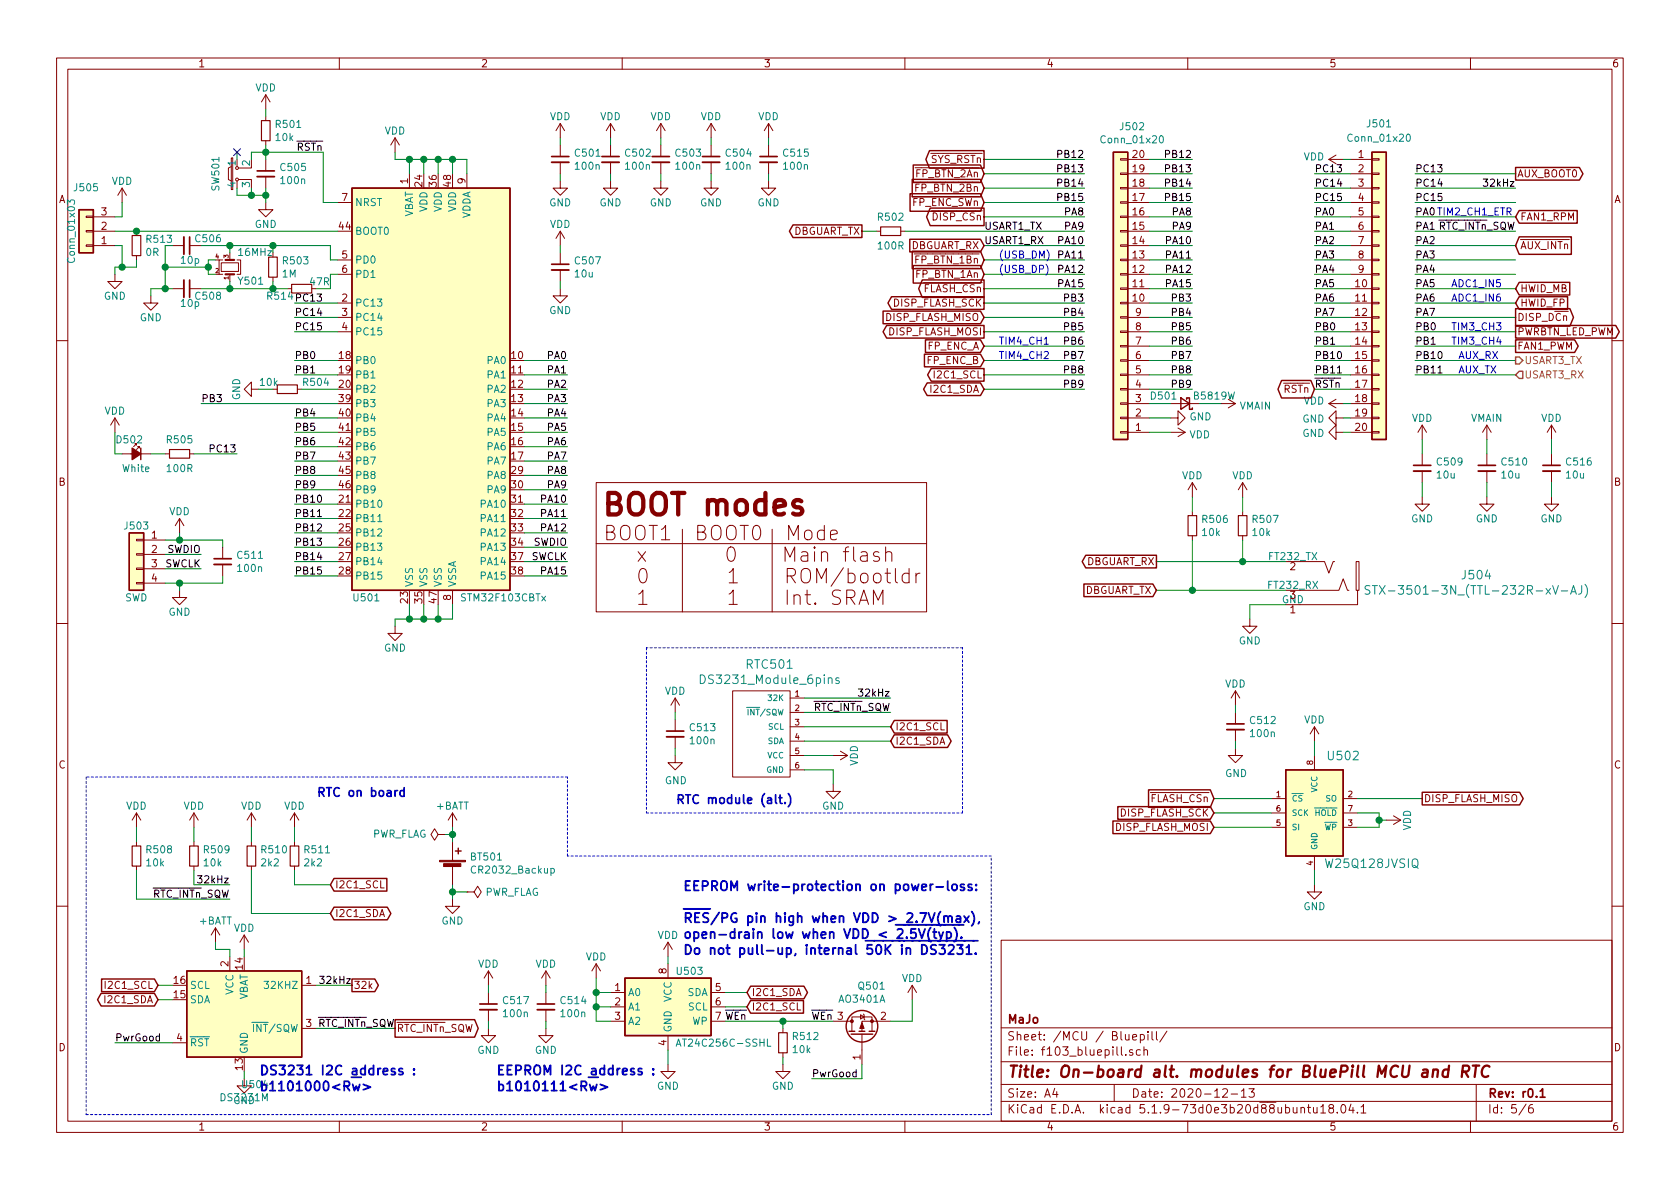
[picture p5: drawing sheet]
<svg xmlns="http://www.w3.org/2000/svg" width="297mm" height="210mm" viewBox="0 0 297 210" stroke-linecap="round" stroke-linejoin="round" font-family="sans-serif">
<defs><g id="words">
<text font-size="5.3" fill="#840000" x="107.7" y="91.2">BOOT modes</text>
<g font-size="3.5" fill="#840000">
<text x="108.8" y="95.6">BOOT1 BOOT0 Mode</text>
<text x="132.5" y="99.4">Main flash</text>
<text x="132.2" y="107">Int. SRAM</text>
<text x="132.9" y="103.2">ROM/bootldr</text>
</g>
<text font-size="2.8" fill="#840000" x="178" y="190.5">Title: On-board alt. modules for BluePill MCU and RTC</text>
<g font-size="2.3" fill="#0000c2">
<text x="120.6" y="157.6">EEPROM write-protection on power-loss:</text>
<text x="120.6" y="163.2">RES/PG pin high when VDD &gt; 2.7V(max),</text>
<text x="120.6" y="166">open-drain low when VDD &lt; 2.5V(typ).</text>
<text x="120.6" y="168.8">Do not pull-up, internal 50K in DS3231.</text>
<text x="45.7" y="190.1">DS3231 I2C address :</text>
<text x="87.6" y="190.1">EEPROM I2C address :</text>
<text x="45.7" y="193">b1101000&lt;Rw&gt;</text>
<text x="87.6" y="193">b1010111&lt;Rw&gt;</text>
</g>
<g font-size="2.1" fill="#008484">
<text x="245.1" y="105.2">STX-3501-3N_(TTL-232R-xV-AJ)</text>
<text x="258.7" y="102.5">J504</text>
<text x="132.1" y="118.3">RTC501</text>
<text x="124.6" y="120.9">DS3231_Module_6pins</text>
<text x="234.9" y="134.4">U502</text>
<text x="234.7" y="153.5">W25Q128JVSIQ</text>
</g>
<g font-size="2.1" fill="#0000c2">
<text x="55.9" y="140.9">RTC on board</text>
<text x="119.4" y="142.2">RTC module (alt.)</text>
</g>
<g font-size="2.1" fill="#840000">
<text x="178" y="184">Sheet: /MCU / Bluepill/</text>
<text x="178" y="181">MaJo</text>
<text x="178" y="186.7">File: f103_bluepill.sch</text>
<text x="178" y="196.9">KiCad E.D.A. kicad 5.1.9-73d0e3b20d88ubuntu18.04.1</text>
<text x="178" y="194.1">Size: A4</text>
<text x="200" y="194.1">Date: 2020-12-13</text>
<text x="263" y="194.1">Rev: r0.1</text>
<text x="263" y="196.9">Id: 5/6</text>
</g>
<g font-size="1.8" fill="#840000">
<text x="35" y="11.9">1</text>
<text x="85" y="11.9">2</text>
<text x="135" y="11.9">3</text>
<text x="185" y="11.9">4</text>
<text x="235" y="11.9">5</text>
<text x="285" y="11.9">6</text>
<text x="164.6" y="28.8">SYS_RSTn</text>
<text x="200.3" y="27.9">20</text>
<text x="240.2" y="27.9">1</text>
<text x="10.4" y="35.9">A</text>
<text x="60.5" y="35.6">7</text>
<text x="72.1" y="32.5" transform="rotate(-90 72.1 32.5)">1</text>
<text x="74.7" y="33" transform="rotate(-90 74.7 33)">24</text>
<text x="77.2" y="33" transform="rotate(-90 77.2 33)">36</text>
<text x="79.8" y="33" transform="rotate(-90 79.8 33)">48</text>
<text x="82.3" y="32.5" transform="rotate(-90 82.3 32.5)">9</text>
<text x="162" y="33.9">FP_BTN_2Bn</text>
<text x="162" y="31.4">FP_BTN_2An</text>
<text x="200.3" y="35.6">17</text>
<text x="200.3" y="33">18</text>
<text x="200.3" y="30.5">19</text>
<text x="240.2" y="30.5">2</text>
<text x="240.2" y="33">3</text>
<text x="240.2" y="35.6">4</text>
<text x="268.2" y="31.4">AUX_BOOT0</text>
<text x="285.4" y="35.9">A</text>
<text x="17.9" y="40.6">2</text>
<text x="17.9" y="38.1">3</text>
<text x="60" y="40.6">44</text>
<text x="140.1" y="41.5">DBGUART_TX</text>
<text x="161.3" y="36.4">FP_ENC_SWn</text>
<text x="165.1" y="39">DISP_CSn</text>
<text x="200.3" y="40.6">15</text>
<text x="200.3" y="38.1">16</text>
<text x="240.2" y="38.1">5</text>
<text x="240.2" y="40.6">6</text>
<text x="268.8" y="39">FAN1_RPM</text>
<text x="17.9" y="43.2">1</text>
<text x="60.5" y="45.7">5</text>
<text x="160.9" y="44.1">DBGUART_RX</text>
<text x="162" y="46.6">FP_BTN_1Bn</text>
<text x="200.3" y="45.7">13</text>
<text x="200.3" y="43.2">14</text>
<text x="240.2" y="43.2">7</text>
<text x="240.2" y="45.7">8</text>
<text x="268.8" y="44.1">AUX_INTn</text>
<text x="60.5" y="53.3">2</text>
<text x="60.5" y="48.3">6</text>
<text x="162" y="49.1">FP_BTN_1An</text>
<text x="163.3" y="51.7">FLASH_CSn</text>
<text x="200.3" y="53.3">10</text>
<text x="200.3" y="50.8">11</text>
<text x="200.3" y="48.3">12</text>
<text x="239.7" y="50.8">10</text>
<text x="239.7" y="53.3">11</text>
<text x="240.2" y="48.3">9</text>
<text x="268.8" y="51.7">HWID_MB</text>
<text x="60.5" y="55.9">3</text>
<text x="60.5" y="58.4">4</text>
<text x="156.7" y="56.8">DISP_FLASH_MISO</text>
<text x="157.2" y="59.3">DISP_FLASH_MOSI</text>
<text x="158" y="54.2">DISP_FLASH_SCK</text>
<text x="200.8" y="58.4">8</text>
<text x="200.8" y="55.9">9</text>
<text x="239.7" y="55.9">12</text>
<text x="239.7" y="58.4">13</text>
<text x="268.2" y="56.8">DISP_DCn</text>
<text x="268.2" y="59.3">PWRBTN_LED_PWM</text>
<text x="268.8" y="54.2">HWID_FP</text>
<text x="60" y="63.5">18</text>
<text x="90.5" y="63.5">10</text>
<text x="164" y="61.8">FP_ENC_A</text>
<text x="164" y="64.4">FP_ENC_B</text>
<text x="200.8" y="63.5">6</text>
<text x="200.8" y="61">7</text>
<text x="239.7" y="61">14</text>
<text x="239.7" y="63.5">15</text>
<text x="268.2" y="61.8">FAN1_PWM</text>
<text x="60" y="66">19</text>
<text x="60" y="68.6">20</text>
<text x="60" y="71.1">39</text>
<text x="90.5" y="66">11</text>
<text x="90.5" y="68.6">12</text>
<text x="90.5" y="71.1">13</text>
<text x="164.7" y="69.5">I2C1_SDA</text>
<text x="165.5" y="66.9">I2C1_SCL</text>
<text x="200.8" y="71.1">3</text>
<text x="200.8" y="68.6">4</text>
<text x="200.8" y="66">5</text>
<text x="227" y="69.5">RSTn</text>
<text x="239.7" y="66">16</text>
<text x="239.7" y="68.6">17</text>
<text x="239.7" y="71.1">18</text>
<text x="60" y="73.7">40</text>
<text x="60" y="76.2">41</text>
<text x="90.5" y="73.7">14</text>
<text x="90.5" y="76.2">15</text>
<text x="200.8" y="76.2">1</text>
<text x="200.8" y="73.7">2</text>
<text x="239.7" y="73.7">19</text>
<text x="239.7" y="76.2">20</text>
<text x="60" y="78.7">42</text>
<text x="60" y="81.3">43</text>
<text x="60" y="83.8">45</text>
<text x="90.5" y="78.7">16</text>
<text x="90.5" y="81.3">17</text>
<text x="90.5" y="83.8">29</text>
<text x="10.4" y="85.9">B</text>
<text x="60" y="88.9">21</text>
<text x="60" y="86.4">46</text>
<text x="90.5" y="88.9">31</text>
<text x="90.5" y="86.4">30</text>
<text x="285.4" y="85.9">B</text>
<text x="26.8" y="95.2">1</text>
<text x="60" y="91.4">22</text>
<text x="60" y="94">25</text>
<text x="90.5" y="91.4">32</text>
<text x="90.5" y="94">33</text>
<text x="26.8" y="97.8">2</text>
<text x="26.8" y="100.3">3</text>
<text x="60" y="96.5">26</text>
<text x="60" y="99.1">27</text>
<text x="60" y="101.6">28</text>
<text x="90.5" y="96.5">34</text>
<text x="90.5" y="99.1">37</text>
<text x="90.5" y="101.6">38</text>
<text x="191.9" y="99.9">DBGUART_RX</text>
<text x="228.1" y="100.8">2</text>
<text x="26.8" y="102.9">4</text>
<text x="72.1" y="106.6" transform="rotate(-90 72.1 106.6)">23</text>
<text x="74.7" y="106.6" transform="rotate(-90 74.7 106.6)">35</text>
<text x="77.2" y="106.6" transform="rotate(-90 77.2 106.6)">47</text>
<text x="79.8" y="106.1" transform="rotate(-90 79.8 106.1)">8</text>
<text x="191.6" y="105">DBGUART_TX</text>
<text x="228.1" y="105.9">3</text>
<text x="228.1" y="108.5">1</text>
<text x="158.3" y="131.7">I2C1_SDA</text>
<text x="158.3" y="129.2">I2C1_SCL</text>
<text x="10.4" y="135.9">C</text>
<text x="285.4" y="135.9">C</text>
<text x="203.4" y="141.9">FLASH_CSn</text>
<text x="251.7" y="141.9">DISP_FLASH_MISO</text>
<text x="197.3" y="146.9">DISP_FLASH_MOSI</text>
<text x="198.1" y="144.4">DISP_FLASH_SCK</text>
<text x="59.2" y="157.1">I2C1_SCL</text>
<text x="59.2" y="162.2">I2C1_SDA</text>
<text x="30.8" y="174">16</text>
<text x="40.4" y="170.9" transform="rotate(-90 40.4 170.9)">2</text>
<text x="42.9" y="171.4" transform="rotate(-90 42.9 171.4)">14</text>
<text x="54.1" y="174">1</text>
<text x="117.9" y="172.2" transform="rotate(-90 117.9 172.2)">8</text>
<text x="18.7" y="177.4">I2C1_SDA</text>
<text x="18.9" y="174.9">I2C1_SCL</text>
<text x="30.8" y="176.5">15</text>
<text x="62.5" y="174.9">32k</text>
<text x="108.7" y="175.3">1</text>
<text x="108.7" y="177.8">2</text>
<text x="126.5" y="175.3">5</text>
<text x="126.5" y="177.8">6</text>
<text x="132.9" y="178.7">I2C1_SCL</text>
<text x="132.9" y="176.1">I2C1_SDA</text>
<text x="10.4" y="185.9">D</text>
<text x="31.3" y="184.1">4</text>
<text x="70.1" y="182.5">RTC_INTn_SQW</text>
<text x="108.7" y="180.3">3</text>
<text x="117.9" y="184.9" transform="rotate(-90 117.9 184.9)">4</text>
<text x="155.7" y="180.3">2</text>
<text x="285.4" y="185.9">D</text>
<text x="42.9" y="189.2" transform="rotate(-90 42.9 189.2)">13</text>
<text x="152.1" y="187.4" transform="rotate(-90 152.1 187.4)">1</text>
<text x="35" y="199.9">1</text>
<text x="85" y="199.9">2</text>
<text x="135" y="199.9">3</text>
<text x="185" y="199.9">4</text>
<text x="235" y="199.9">5</text>
<text x="285" y="199.9">6</text>
</g>
<g font-size="1.8" fill="#008484">
<text x="45.1" y="16.2">VDD</text>
<text x="48.9" y="22.6">R501</text>
<text x="68" y="23.8">VDD</text>
<text x="97.2" y="21.3">VDD</text>
<text x="106.1" y="21.3">VDD</text>
<text x="115" y="21.3">VDD</text>
<text x="123.9" y="21.3">VDD</text>
<text x="134" y="21.3">VDD</text>
<text x="198.2" y="23">J502</text>
<text x="241.9" y="22.5">J501</text>
<text x="41.7" y="29.3" transform="rotate(-90 41.7 29.3)">1</text>
<text x="44.2" y="29.3" transform="rotate(-90 44.2 29.3)">2</text>
<text x="48.8" y="24.9">10k</text>
<text x="101.8" y="27.7">C501</text>
<text x="110.7" y="27.7">C502</text>
<text x="119.6" y="27.7">C503</text>
<text x="128.5" y="27.7">C504</text>
<text x="138.6" y="27.7">C515</text>
<text x="195" y="25.3">Conn_01x20</text>
<text x="230.5" y="28.4">VDD</text>
<text x="238.6" y="25.1">Conn_01x20</text>
<text x="13.3" y="33.8">J505</text>
<text x="19.7" y="32.7">VDD</text>
<text x="38.8" y="33.6" transform="rotate(-90 38.8 33.6)">SW501</text>
<text x="41.7" y="33.1" transform="rotate(-90 41.7 33.1)">4</text>
<text x="44.2" y="33.1" transform="rotate(-90 44.2 33.1)">3</text>
<text x="49.7" y="30.2">C505</text>
<text x="49.8" y="32.6">100n</text>
<text x="101.9" y="30">100n</text>
<text x="110.7" y="30">100n</text>
<text x="119.6" y="30">100n</text>
<text x="128.5" y="30">100n</text>
<text x="138.7" y="30">100n</text>
<text x="45" y="40.3">GND</text>
<text x="62.7" y="41.5">BOOT0</text>
<text x="62.7" y="36.4">NRST</text>
<text x="73" y="38.6" transform="rotate(-90 73 38.6)">VBAT</text>
<text x="75.6" y="37.5" transform="rotate(-90 75.6 37.5)">VDD</text>
<text x="78.1" y="37.5" transform="rotate(-90 78.1 37.5)">VDD</text>
<text x="80.6" y="37.5" transform="rotate(-90 80.6 37.5)">VDD</text>
<text x="83.2" y="38.8" transform="rotate(-90 83.2 38.8)">VDDA</text>
<text x="97.1" y="36.5">GND</text>
<text x="97.2" y="40.3">VDD</text>
<text x="106" y="36.5">GND</text>
<text x="114.9" y="36.5">GND</text>
<text x="123.8" y="36.5">GND</text>
<text x="133.9" y="36.5">GND</text>
<text x="155.4" y="39">R502</text>
<text x="13.3" y="46.1" transform="rotate(-90 13.3 46.1)">Conn_01x03</text>
<text x="25.8" y="45.3">0R</text>
<text x="32.1" y="46.7">10p</text>
<text x="34.7" y="42.8">C506</text>
<text x="50.2" y="46.8">R503</text>
<text x="62.7" y="46.6">PD0</text>
<text x="101.8" y="46.8">C507</text>
<text x="155.4" y="44.1">100R</text>
<text x="18.4" y="53">GND</text>
<text x="34.7" y="53">C508</text>
<text x="42.3" y="50.3">Y501</text>
<text x="49.9" y="49.1">1M</text>
<text x="62.7" y="49.1">PD1</text>
<text x="101.7" y="49.1">10u</text>
<text x="24.7" y="56.8">GND</text>
<text x="32.1" y="54.3">10p</text>
<text x="62.7" y="54.2">PC13</text>
<text x="62.7" y="56.8">PC14</text>
<text x="62.7" y="59.3">PC15</text>
<text x="97.1" y="55.5">GND</text>
<text x="62.7" y="64.4">PB0</text>
<text x="86.2" y="64.4">PA0</text>
<text x="42.5" y="70.8" transform="rotate(-90 42.5 70.8)">GND</text>
<text x="53.7" y="68.2">R504</text>
<text x="62.7" y="66.9">PB1</text>
<text x="62.7" y="69.5">PB2</text>
<text x="86.2" y="66.9">PA1</text>
<text x="86.2" y="69.5">PA2</text>
<text x="203.6" y="70.7">D501</text>
<text x="211.3" y="70.7">B5819W</text>
<text x="230.5" y="71.5">VDD</text>
<text x="18.5" y="73.3">VDD</text>
<text x="62.7" y="72">PB3</text>
<text x="62.7" y="74.5">PB4</text>
<text x="62.7" y="77.1">PB5</text>
<text x="86.2" y="72">PA3</text>
<text x="86.2" y="74.5">PA4</text>
<text x="86.2" y="77.1">PA5</text>
<text x="210.3" y="77.5">VDD</text>
<text x="210.3" y="74.3">GND</text>
<text x="219.2" y="72.4">VMAIN</text>
<text x="230.3" y="74.7">GND</text>
<text x="230.3" y="77.3">GND</text>
<text x="249.6" y="74.6">VDD</text>
<text x="260" y="74.6">VMAIN</text>
<text x="272.5" y="74.6">VDD</text>
<text x="20.8" y="78.4">D502</text>
<text x="21.7" y="83.5">White</text>
<text x="29.6" y="78.4">R505</text>
<text x="29.6" y="83.5">100R</text>
<text x="62.7" y="79.6">PB6</text>
<text x="62.7" y="82.2">PB7</text>
<text x="86.2" y="79.6">PA6</text>
<text x="86.2" y="82.2">PA7</text>
<text x="254.2" y="82.3">C509</text>
<text x="265.6" y="82.3">C510</text>
<text x="277.1" y="82.3">C516</text>
<text x="62.7" y="89.8">PB10</text>
<text x="62.7" y="84.7">PB8</text>
<text x="62.7" y="87.2">PB9</text>
<text x="85.2" y="89.8">PA10</text>
<text x="86.2" y="84.7">PA8</text>
<text x="86.2" y="87.2">PA9</text>
<text x="209" y="84.8">VDD</text>
<text x="217.9" y="84.8">VDD</text>
<text x="254.1" y="84.6">10u</text>
<text x="265.6" y="84.6">10u</text>
<text x="277" y="84.6">10u</text>
<text x="22.1" y="93.6">J503</text>
<text x="29.9" y="91.1">VDD</text>
<text x="62.7" y="92.3">PB11</text>
<text x="62.7" y="94.9">PB12</text>
<text x="85.2" y="92.3">PA11</text>
<text x="85.2" y="94.9">PA12</text>
<text x="212.6" y="94.8">10k</text>
<text x="212.7" y="92.5">R506</text>
<text x="221.5" y="94.8">10k</text>
<text x="221.6" y="92.5">R507</text>
<text x="249.5" y="92.4">GND</text>
<text x="260.9" y="92.4">GND</text>
<text x="272.4" y="92.4">GND</text>
<text x="42.1" y="98.8">C511</text>
<text x="42.2" y="101.1">100n</text>
<text x="62.7" y="97.4">PB13</text>
<text x="62.7" y="99.9">PB14</text>
<text x="85.2" y="97.4">PA13</text>
<text x="85.2" y="99.9">PA14</text>
<text x="224.4" y="99.1">FT232_TX</text>
<text x="22" y="106.3">SWD</text>
<text x="62.7" y="106.3">U501</text>
<text x="62.7" y="102.5">PB15</text>
<text x="73" y="103.9" transform="rotate(-90 73 103.9)">VSS</text>
<text x="75.6" y="103.9" transform="rotate(-90 75.6 103.9)">VSS</text>
<text x="78.1" y="103.9" transform="rotate(-90 78.1 103.9)">VSS</text>
<text x="80.6" y="103.9" transform="rotate(-90 80.6 103.9)">VSSA</text>
<text x="81.8" y="106.3">STM32F103CBTx</text>
<text x="85.2" y="102.5">PA15</text>
<text x="224.3" y="104.1">FT232_RX</text>
<text x="226.6" y="106.7">GND</text>
<text x="29.8" y="108.9">GND</text>
<text x="219" y="114">GND</text>
<text x="67.9" y="115.2">GND</text>
<text x="117.5" y="122.9">VDD</text>
<text x="216.6" y="121.6">VDD</text>
<text x="122.1" y="129.3">C513</text>
<text x="122.2" y="131.6">100n</text>
<text x="221.2" y="128">C512</text>
<text x="221.2" y="130.3">100n</text>
<text x="230.6" y="127.9">VDD</text>
<text x="151.7" y="135.5" transform="rotate(-90 151.7 135.5)">VDD</text>
<text x="216.6" y="137.4">GND</text>
<text x="22.3" y="143.2">VDD</text>
<text x="32.4" y="143.2">VDD</text>
<text x="42.6" y="143.2">VDD</text>
<text x="50.2" y="143.2">VDD</text>
<text x="77.1" y="143.2">+BATT</text>
<text x="117.6" y="138.7">GND</text>
<text x="145.4" y="143.2">GND</text>
<text x="65.7" y="148.1">PWR_FLAG</text>
<text x="249.5" y="146.9" transform="rotate(-90 249.5 146.9)">VDD</text>
<text x="26" y="153.2">10k</text>
<text x="26" y="150.9">R508</text>
<text x="36.1" y="153.2">10k</text>
<text x="36.2" y="150.9">R509</text>
<text x="46.3" y="153.2">2k2</text>
<text x="46.4" y="150.9">R510</text>
<text x="53.9" y="153.2">2k2</text>
<text x="54" y="150.9">R511</text>
<text x="83.4" y="152.2">BT501</text>
<text x="83.7" y="154.5">CR2032_Backup</text>
<text x="85.6" y="158.4">PWR_FLAG</text>
<text x="230.5" y="161">GND</text>
<text x="35.2" y="163.5">+BATT</text>
<text x="41.3" y="164.8">VDD</text>
<text x="78.1" y="163.5">GND</text>
<text x="116.3" y="166">VDD</text>
<text x="84.5" y="171.1">VDD</text>
<text x="94.7" y="171.1">VDD</text>
<text x="103.6" y="169.8">VDD</text>
<text x="119.8" y="172.4">U503</text>
<text x="159.4" y="173.7">VDD</text>
<text x="33.5" y="177.4">SDA</text>
<text x="33.5" y="174.9">SCL</text>
<text x="41.3" y="175.9" transform="rotate(-90 41.3 175.9)">VCC</text>
<text x="43.8" y="177" transform="rotate(-90 43.8 177)">VBAT</text>
<text x="47.2" y="174.9">32KHZ</text>
<text x="89.1" y="177.6">C517</text>
<text x="89.2" y="179.9">100n</text>
<text x="99.3" y="177.6">C514</text>
<text x="99.3" y="179.9">100n</text>
<text x="111" y="176.1">A0</text>
<text x="111" y="178.7">A1</text>
<text x="118.7" y="177.2" transform="rotate(-90 118.7 177.2)">VCC</text>
<text x="121.5" y="176.1">SDA</text>
<text x="121.7" y="178.7">SCL</text>
<text x="148.5" y="177.3">AO3401A</text>
<text x="151.9" y="175">Q501</text>
<text x="33.5" y="185">RST</text>
<text x="45.3" y="182.5">INT/SQW</text>
<text x="111" y="181.2">A2</text>
<text x="118.7" y="182.6" transform="rotate(-90 118.7 182.6)">GND</text>
<text x="120.4" y="185.1">AT24C256C-SSHL</text>
<text x="122.4" y="181.2">WP</text>
<text x="140.3" y="183.9">R512</text>
<text x="43.8" y="186.4" transform="rotate(-90 43.8 186.4)">GND</text>
<text x="84.4" y="186.4">GND</text>
<text x="94.6" y="186.4">GND</text>
<text x="140.3" y="186.2">10k</text>
<text x="41.2" y="195.2">GND</text>
<text x="116.2" y="192.7">GND</text>
<text x="136.5" y="192.7">GND</text>
</g>
<g font-size="1.8">
<text x="52.5" y="26.7">RSTn</text>
<text x="187.4" y="27.9">PB12</text>
<text x="206.4" y="27.9">PB12</text>
<text x="187.4" y="35.6">PB15</text>
<text x="187.4" y="33">PB14</text>
<text x="187.4" y="30.5">PB13</text>
<text x="206.4" y="30.5">PB13</text>
<text x="206.4" y="35.6">PB15</text>
<text x="206.4" y="33">PB14</text>
<text x="232.4" y="30.5">PC13</text>
<text x="232.4" y="35.6">PC15</text>
<text x="232.4" y="33">PC14</text>
<text x="250.2" y="35.6">PC15</text>
<text x="250.2" y="33">PC14</text>
<text x="250.2" y="30.5">PC13</text>
<text x="262.9" y="33">32kHz</text>
<text x="174" y="40.6">USART1_TX</text>
<text x="188.3" y="40.6">PA9</text>
<text x="188.3" y="38.1">PA8</text>
<text x="207.4" y="40.6">PA9</text>
<text x="207.4" y="38.1">PA8</text>
<text x="232.4" y="40.6">PA1</text>
<text x="232.4" y="38.1">PA0</text>
<text x="250.2" y="40.6">PA1 RTC_INTn_SQW</text>
<text x="174" y="43.2">USART1_RX</text>
<text x="187.4" y="43.2">PA10</text>
<text x="187.4" y="45.7">PA11</text>
<text x="206.4" y="45.7">PA11</text>
<text x="206.4" y="43.2">PA10</text>
<text x="232.4" y="45.7">PA3</text>
<text x="232.4" y="43.2">PA2</text>
<text x="250.2" y="43.2">PA2</text>
<text x="250.2" y="45.7">PA3</text>
<text x="47.4" y="53">R514 PC13</text>
<text x="187.4" y="48.3">PA12</text>
<text x="187.4" y="50.8">PA15</text>
<text x="188.3" y="53.3">PB3</text>
<text x="206.4" y="50.8">PA15</text>
<text x="206.4" y="48.3">PA12</text>
<text x="207.4" y="53.3">PB3</text>
<text x="232.4" y="53.3">PA6</text>
<text x="232.4" y="50.8">PA5</text>
<text x="232.4" y="48.3">PA4</text>
<text x="250.2" y="53.3">PA6</text>
<text x="250.2" y="50.8">PA5</text>
<text x="250.2" y="48.3">PA4</text>
<text x="52.1" y="58.4">PC15</text>
<text x="52.1" y="55.9">PC14</text>
<text x="188.3" y="55.9">PB4</text>
<text x="188.3" y="58.4">PB5</text>
<text x="207.4" y="58.4">PB5</text>
<text x="207.4" y="55.9">PB4</text>
<text x="232.4" y="58.4">PB0</text>
<text x="232.4" y="55.9">PA7</text>
<text x="250.2" y="58.4">PB0</text>
<text x="250.2" y="55.9">PA7</text>
<text x="52.1" y="63.5">PB0</text>
<text x="96.9" y="63.5">PA0</text>
<text x="188.3" y="61">PB6</text>
<text x="188.3" y="63.5">PB7</text>
<text x="207.4" y="63.5">PB7</text>
<text x="207.4" y="61">PB6</text>
<text x="232.4" y="63.5">PB10</text>
<text x="232.4" y="61">PB1</text>
<text x="250.2" y="63.5">PB10</text>
<text x="250.2" y="61">PB1</text>
<text x="35.6" y="71.1">PB3</text>
<text x="52.1" y="66">PB1</text>
<text x="96.9" y="66">PA1</text>
<text x="96.9" y="68.6">PA2</text>
<text x="96.9" y="71.1">PA3</text>
<text x="188.3" y="68.6">PB9</text>
<text x="188.3" y="66">PB8</text>
<text x="207.4" y="68.6">PB9</text>
<text x="207.4" y="66">PB8</text>
<text x="232.4" y="68.6">RSTn</text>
<text x="232.4" y="66">PB11</text>
<text x="250.2" y="66">PB11</text>
<text x="52.1" y="73.7">PB4</text>
<text x="52.1" y="76.2">PB5</text>
<text x="96.9" y="73.7">PA4</text>
<text x="96.9" y="76.2">PA5</text>
<text x="37.5" y="80">PC13</text>
<text x="52.1" y="78.7">PB6</text>
<text x="52.1" y="81.3">PB7</text>
<text x="52.1" y="83.8">PB8</text>
<text x="96.9" y="78.7">PA6</text>
<text x="96.9" y="81.3">PA7</text>
<text x="96.9" y="83.8">PA8</text>
<text x="52.1" y="86.4">PB9</text>
<text x="52.1" y="88.9">PB10</text>
<text x="95.9" y="88.9">PA10</text>
<text x="96.9" y="86.4">PA9</text>
<text x="52.1" y="91.4">PB11</text>
<text x="52.1" y="94">PB12</text>
<text x="95.9" y="91.4">PA11</text>
<text x="95.9" y="94">PA12</text>
<text x="29.1" y="100.3">SWCLK</text>
<text x="29.6" y="97.8">SWDIO</text>
<text x="52.1" y="96.5">PB13</text>
<text x="52.1" y="99.1">PB14</text>
<text x="52.1" y="101.6">PB15</text>
<text x="93.9" y="99.1">SWCLK</text>
<text x="94.3" y="96.5">SWDIO</text>
<text x="95.9" y="101.6">PA15</text>
<text x="143.7" y="125.7">RTC_INTn_SQW</text>
<text x="152.4" y="123.2">32kHz</text>
<text x="26.9" y="158.7">RTC_INTn_SQW</text>
<text x="35.5" y="156.2">32kHz</text>
<text x="57.1" y="174">32kHz</text>
<text x="20.3" y="184.1">PwrGood</text>
<text x="54.1" y="181.6">3 RTC_INTn_SQW</text>
<text x="126.5" y="180.3">7 WEn</text>
<text x="143.4" y="180.3">WEn 3</text>
<text x="143.5" y="190.5">PwrGood</text>
</g>
<g font-size="1.8" fill="#0000c2">
<text x="250.2" y="38.1">PA0 TIM2_CH1_ETR</text>
<text x="176.5" y="45.7">(USB_DM)</text>
<text x="176.5" y="48.3">(USB_DP)</text>
<text x="256.5" y="53.3">ADC1_IN6</text>
<text x="256.5" y="50.8">ADC1_IN5</text>
<text x="256.5" y="58.4">TIM3_CH3</text>
<text x="176.5" y="61">TIM4_CH1</text>
<text x="176.5" y="63.5">TIM4_CH2</text>
<text x="256.5" y="61">TIM3_CH4</text>
<text x="257.8" y="63.5">AUX_RX</text>
<text x="257.8" y="66">AUX_TX</text>
<text x="43" y="192.4">U504</text>
</g>
<g font-size="1.8" fill="#008400">
<text x="26" y="42.9">R513</text>
<text x="42.3" y="45.3">16MHz</text>
<text x="54.9" y="50.5">47R</text>
<text x="46.1" y="68.2">10k</text>
</g>
<g font-size="1.8" fill="#848400">
<text x="269.5" y="64.4">USART3_TX</text>
<text x="269.5" y="66.9">USART3_RX</text>
</g>
<g font-size="1.4" fill="#008484">
<text x="136.1" y="123.9">32K</text>
<text x="132.6" y="126.5">INT/SQW</text>
<text x="135.7" y="131.6">SDA</text>
<text x="135.9" y="129">SCL</text>
<text x="135.5" y="136.6">GND</text>
<text x="135.7" y="134.1">VCC</text>
<text x="228.3" y="141.7">CS</text>
<text x="232.9" y="140.2" transform="rotate(-90 232.9 140.2)">VCC</text>
<text x="234.4" y="141.7">SO</text>
<text x="228.3" y="146.8">SI</text>
<text x="228.3" y="144.3">SCK</text>
<text x="232.5" y="144.3">HOLD</text>
<text x="234.2" y="146.8">WP</text>
<text x="232.9" y="150.4" transform="rotate(-90 232.9 150.4)">GND</text>
</g>
<g font-size="1.4" fill="#840000">
<text x="140.6" y="123.2">1</text>
<text x="140.6" y="125.7">2</text>
<text x="140.6" y="128.3">3</text>
<text x="140.6" y="130.8">4</text>
<text x="140.6" y="133.3">5</text>
<text x="140.6" y="135.9">6</text>
<text x="232.2" y="135.2" transform="rotate(-90 232.2 135.2)">8</text>
<text x="225.7" y="141">1</text>
<text x="225.7" y="143.5">6</text>
<text x="238.4" y="141">2</text>
<text x="238.4" y="143.5">7</text>
<text x="225.7" y="146">5</text>
<text x="238.4" y="146">3</text>
<text x="232.2" y="153" transform="rotate(-90 232.2 153)">4</text>
</g>
<g font-size="1.1" fill="#840000">
<text x="38.1" y="45.7">4</text>
<text x="40.4" y="45.6" transform="rotate(-90 40.4 45.6)">3</text>
<text x="38.1" y="48.3">2</text>
<text x="40.4" y="49.4" transform="rotate(-90 40.4 49.4)">1</text>
</g>
</g></defs>
<g fill="none" stroke="#840000" stroke-width=".18">
<path d="M10 10.3h277v189.9h-277zM12 12.2h273v186.1h-273zM47 16.8l-.8 1.2M47 16.8v2.5M47 16.8l.8 1.2M60 10.3v1.9M110 10.3v1.9M160 10.3v1.9M210 10.3v1.9M260 10.3v1.9M15.2 38.2h1.3v.3h-1.3zM16.5 38.3h3.8"/>
<path d="M21.6 33.3l-.8 1.2M21.6 33.3v2.5M21.6 33.3l.8 1.2M40.9 27.9h.2v5.6h-.2zM40.9 29.5l-.5 .2v2l.5 .3M42.2 31.7h2.2v.3M44.4 29.5v.2h-2.2M47 35.8v1.3h1.3l-1.3 1.2-1.3-1.2h1.3M47 20.6v.7M47 24.9v.7M47 28.2v2M47 31.2v2.1"/>
<path d="M59.7 35.8h2.5M69.8 24.4l-.7 1.2M69.8 24.4v2.5M69.8 24.4l.8 1.2M72.4 30.7v2.6M82.5 30.7v2.6M99.1 32v1.3h1.2l-1.2 1.2-1.3-1.2h1.3M99.1 21.8l-.8 1.3M99.1 21.8v2.6M99.1 25.6v2.1M99.1 28.7v2M99.1 21.8l.7 1.3"/>
<path d="M107.9 32v1.3h1.3l-1.3 1.2-1.2-1.2h1.2M107.9 21.8v2.6M107.9 25.6v2.1M107.9 28.7v2M107.9 21.8l-.7 1.3M107.9 21.8l.8 1.3M116.8 32v1.3h1.3l-1.3 1.2-1.2-1.2h1.2M116.8 21.8v2.6M116.8 25.6v2.1M116.8 28.7v2M116.8 21.8l-.7 1.3M116.8 21.8l.8 1.3"/>
<path d="M125.7 32v1.3h1.3l-1.3 1.2-1.2-1.2h1.2M125.7 21.8l-.7 1.3M125.7 21.8v2.6M125.7 25.6v2.1M125.7 28.7v2M125.7 21.8l.8 1.3M135.9 32v1.3h1.3l-1.3 1.2-1.3-1.2h1.3M135.9 21.8l-.8 1.3M135.9 21.8v2.6M135.9 25.6v2.1M135.9 28.7v2M135.9 21.8l.8 1.3"/>
<path d="M198.1 38.2h1.3v.3h-1.3zM198.1 35.7h1.3v.2h-1.3zM198.1 33.1h1.3v.3h-1.3zM198.1 30.6h1.3v.3h-1.3zM198.1 28.1h1.3v.2h-1.3zM199.4 35.8h3.8M199.4 28.2h3.8M199.4 30.7h3.8M199.4 33.3h3.8M199.4 38.3h3.8M234.9 28.2h2.6M234.9 28.2l1.3 .8"/>
<path d="M236.2 27.4l-1.3 .8M238.8 35.8h3.8M238.8 28.2h3.8M238.8 30.7h3.8M238.8 33.3h3.8M238.8 38.3h3.8M242.6 38.2h1.2v.3h-1.2zM242.6 35.7h1.2v.2h-1.2zM242.6 33.1h1.2v.3h-1.2zM242.6 30.6h1.2v.3h-1.2zM242.6 28.1h1.2v.2h-1.2zM15.2 43.3h1.3v.3h-1.3z"/>
<path d="M15.2 40.8h1.3v.2h-1.3zM16.5 43.4h3.8M16.5 40.9h3.8M20.3 48.5v1.3h1.3l-1.3 1.2-1.3-1.2h1.3M24.1 40.9v.8M24.1 45.2v.8M26.7 52.3v1.3h1.2l-1.2 1.3-1.3-1.3h1.3M30.5 51h2M30.5 43.4h2M33.5 51h2.1M33.5 43.4h2.1M39.1 46.5h3.1v1.5h-3.1z"/>
<path d="M39.4 46h-.7v2.5h.7M40.6 44.7v1.3M40.6 48.5v1.3M41.9 46h.6v2.5h-.6M48.3 49v.8M50.8 51h.8M59.7 53.6h2.5M59.7 56.1h2.5M59.7 58.7h2.5M59.7 46h2.5M59.7 48.5h2.5M99.1 51v1.3h1.2l-1.2 1.3-1.3-1.3h1.3"/>
<path d="M99.1 40.9v2.5M99.1 44.7v2M99.1 47.7v2.1M99.1 40.9l-.8 1.3M99.1 40.9l.7 1.3M154.9 40.9h.8M159.3 40.9h.7M198.1 48.4h1.3v.2h-1.3zM198.1 45.8h1.3v.3h-1.3zM198.1 43.3h1.3v.3h-1.3zM198.1 40.8h1.3v.2h-1.3zM198.1 50.9h1.3v.3h-1.3z"/>
<path d="M198.1 56h1.3v.3h-1.3zM198.1 58.5h1.3v.3h-1.3zM198.1 53.5h1.3v.2h-1.3zM199.4 51h3.8M199.4 43.4h3.8M199.4 53.6h3.8M199.4 56.1h3.8M199.4 58.7h3.8M199.4 46h3.8M199.4 48.5h3.8M199.4 40.9h3.8M238.8 51h3.8"/>
<path d="M238.8 43.4h3.8M238.8 53.6h3.8M238.8 56.1h3.8M238.8 58.7h3.8M238.8 46h3.8M238.8 48.5h3.8M238.8 40.9h3.8M242.6 56h1.2v.3h-1.2zM242.6 58.5h1.2v.3h-1.2zM242.6 53.5h1.2v.2h-1.2zM242.6 48.4h1.2v.2h-1.2zM242.6 45.8h1.2v.3h-1.2z"/>
<path d="M242.6 43.3h1.2v.3h-1.2zM242.6 40.8h1.2v.2h-1.2zM242.6 50.9h1.2v.3h-1.2zM10 60.2h2M20.3 73.9l-.7 1.3M20.3 73.9v2.5M20.3 73.9l.8 1.3M24.6 79.2v-.2h-.2h.2l-.5 .5M44.4 68.8v-1.2l-1.2 1.2 1.2 1.3v-1.3h1.3M52.6 68.8h.7M198.1 61.1h1.3v.2h-1.3zM198.1 63.6h1.3v.3h-1.3z"/>
<path d="M198.1 66.2h1.3v.2h-1.3zM198.1 68.7h1.3v.3h-1.3zM198.1 71.2h1.3v.3h-1.3zM198.1 73.8h1.3v.2h-1.3zM198.1 76.3h1.3v.3h-1.3zM199.4 61.2h3.8M199.4 63.7h3.8M199.4 66.3h3.8M199.4 68.8h3.8M199.4 71.4h3.8M199.4 73.9h3.8M199.4 76.4h3.8"/>
<path d="M207 73.9h1.3v-1.3l1.2 1.3-1.2 1.3v-1.3M207 71.4h5.1M207 76.4h2.5M208.3 75.7l1.2 .7M209.5 76.4l-1.2 .8M215.9 71.4h2.5M217.2 70.6l1.2 .8M218.4 71.4l-1.2 .7M234.9 71.4h2.6M234.9 71.4l1.3 .7M236.2 73.9v-1.3l-1.3 1.3 1.3 1.3v-1.3h1.3M236.2 76.4v-1.2l-1.3 1.2 1.3 1.3v-1.3h1.3"/>
<path d="M236.2 70.6l-1.3 .8M238.8 61.2h3.8M238.8 63.7h3.8M238.8 66.3h3.8M238.8 68.8h3.8M238.8 71.4h3.8M238.8 73.9h3.8M238.8 76.4h3.8M242.6 61.1h1.2v.2h-1.2zM242.6 63.6h1.2v.3h-1.2zM242.6 66.2h1.2v.2h-1.2zM242.6 68.7h1.2v.3h-1.2z"/>
<path d="M242.6 71.2h1.2v.3h-1.2zM242.6 73.8h1.2v.2h-1.2zM242.6 76.3h1.2v.3h-1.2zM251.5 75.2l-.8 1.2M251.5 75.2v2.5M251.5 75.2l.7 1.2M262.9 75.2v2.5M262.9 75.2l-.8 1.2M262.9 75.2l.8 1.2M274.3 75.2v2.5M274.3 75.2l-.7 1.2M274.3 75.2l.8 1.2"/>
<path d="M285 60.2h2M21.6 80.3h5.1M24.1 95.4h1.3v.2h-1.3zM24.1 97.9h1.3v.3h-1.3zM25.4 95.5h3.8M25.4 98h3.8M29.2 80.3h.8M31.7 91.7l-.7 1.3M31.7 91.7v2.5M31.7 91.7l.8 1.3M33.5 80.3h.8M39.4 96.8v2"/>
<path d="M39.4 99.8v2M105.4 85.3h58.4v22.9h-58.4zM105.4 96.1h58.4M107.3 94.1h.8a.61 .61 0 0 0 .5-.6 .61 .61 0 0 0-.5-.6h-.8v2.5h1a.69 .69 0 0 0 .5-.7 .69 .69 0 0 0-.7-.6M112.8 97.6l1.3 1.7M114.1 97.6l-1.3 1.7M120.6 93.6v14.6M128.8 96.9a.62 .62 0 0 1 .6-.2 .62 .62 0 0 1 .5 .5 1.49 1.49 0 0 1-.5 2.1 .64 .64 0 0 1-.7-.5 2.26 2.26 0 0 1 .1-1.9zM136.5 93.6v14.6M146.8 94.6l1.2-.2-.1-.5-.7-.2-.3 .2-.1 .2 .1 1.2 .3 .1 .7-.1M149.1 97.6h1M150.1 96.7l-.5 .1-.1 .3v2.2"/>
<path d="M150.9 96.7v2.2l.1 .2 .3 .2M152.2 97.7l.3-.1 .7 .1 .1 .2v1.4M153.3 98.2l-.8 .1a.49 .49 0 0 0-.4 .5 .49 .49 0 0 0 .4 .5l.8-.2M155.4 97.7l-.6-.1-.4 .3 .2 .4 .8 .2 .1 .3-.1 .3-.3 .2-.7-.2M156.6 97.8a.63 .63 0 0 1 1.1 .1v1.4M156.6 96.7v2.6M210.8 85.3v2.6M210.8 90.4v.8M210.8 94.7v.8M210.8 85.3l-.7 1.3M210.8 85.3l.8 1.3M219.7 85.3v2.6"/>
<path d="M219.7 90.4v.8M219.7 94.7v.8M219.7 85.3l-.8 1.3M219.7 85.3l.8 1.3M229.9 99.3h4.3l.7 2 .8-2h.3M239.8 99.3h.5v5.1h-.5zM251.5 87.9v1.2h1.2l-1.2 1.3-1.3-1.3h1.3M251.5 80.3v2M251.5 83.3v2M262.9 87.9v1.2h1.3l-1.3 1.3-1.3-1.3h1.3M262.9 80.3v2M262.9 83.3v2"/>
<path d="M274.3 87.9v1.2h1.3l-1.3 1.3-1.3-1.3h1.3M274.3 80.3v2M274.3 83.3v2M10 110.3h2M24.1 103h1.3v.2h-1.3zM24.1 100.5h1.3v.2h-1.3zM25.4 100.6h3.8M25.4 103.1h3.8M31.7 104.4v1.3h1.3l-1.3 1.2-1.2-1.2h1.2M69.8 110.7v1.3h1.3l-1.3 1.3-1.2-1.3h1.2M80 104.4v2.5M112.9 105l.3-.1 .5-.6v2.6"/>
<path d="M112.9 106.9h1.5M113.2 100.8a.6 .6 0 0 1 .6-.3 .6 .6 0 0 1 .5 .5 1.49 1.49 0 0 1-.5 2.1 .64 .64 0 0 1-.7-.5 2.12 2.12 0 0 1 .1-1.8zM128.9 105l.7-.7v2.6M128.9 106.9h1.5M128.9 101.2l.5-.3 .2-.4v2.6M128.9 103.1h1.5M149.7 105.7h1a.68 .68 0 0 0 .5-.7 .68 .68 0 0 0-.5-.7h-1v2.6M150.3 105.7l.9 1.2M151.9 106.9l.8-2.6 .9 2.6M152.1 106.1h1.2M154.4 106.9v-2.6l.9 1.8 .8-1.8v2.6M154.6 101.6a.69 .69 0 0 1 .6-.2 .69 .69 0 0 1 .6 .4v.8a.7 .7 0 0 1-.7 .5 .7 .7 0 0 1-.7-.5v-.8z"/>
<path d="M156.5 101.4h1M156.9 100.5v2.2l.1 .2 .5 .2M158.3 100.5v2.2l.1 .2 .3 .2M160.7 101.5l-.7-.1-.5 .4v.8l.3 .3 .2 .2 .7-.2M160.7 100.5v2.6M162 101.4v1.7M162.7 101.4a.64 .64 0 0 0-.7 .4M221 109.5v1.2h1.2l-1.2 1.3-1.3-1.3h1.3M229.9 104.4h6.8l.8-2 .8 2h.2M240 104.4v2.5h-10.1M285 110.3h2M119.4 133.6v1.3h1.2l-1.2 1.2-1.3-1.2h1.3"/>
<path d="M119.4 123.4v2.6M119.4 127.2v2.1M119.4 130.3v2M119.4 123.4l-.8 1.3M119.4 123.4l.7 1.3M129.5 122.2h10.2v15.2h-10.2zM139.7 123.4h2.5M139.7 126h2.5M139.7 128.5h2.5M139.7 131.1h2.5M139.7 133.6h2.5M139.7 136.1h2.5"/>
<path d="M147.3 138.7v1.2h1.3l-1.3 1.3-1.3-1.3h1.3M147.3 133.6h2.6M148.6 132.8l1.3 .8M149.9 133.6l-1.3 .8M218.4 132.3v1.3h1.3l-1.3 1.3-1.2-1.3h1.2M218.4 122.2v2.5M218.4 126v2M218.4 129v2.1M218.4 122.2l-.7 1.2M218.4 122.2l.8 1.2M232.4 128.5v2.6M232.4 133.6v2.5"/>
<path d="M232.4 128.5l-.8 1.3M232.4 128.5l.8 1.3M24.1 143.8l-.7 1.2M24.1 143.8v2.5M24.1 148.8v.8M24.1 153.2v.7M24.1 143.8l.8 1.2M34.3 143.8v2.5M34.3 148.8v.8M34.3 153.2v.7M34.3 143.8l-.8 1.2M34.3 143.8l.8 1.2"/>
<path d="M44.4 143.8v2.5M44.4 148.8v.8M44.4 153.2v.7M44.4 143.8l-.7 1.2M44.4 143.8l.8 1.2M52.1 143.8v2.5M52.1 148.8v.8M52.1 153.2v.7M52.1 143.8l-.8 1.2M52.1 143.8l.7 1.2M77.5 147.6l-.7-1-.6 1 .6 1 .7-1h1.2M78.7 147.6h.1"/>
<path d="M80 159v1.3h1.3l-1.3 1.2-1.3-1.2h1.3M80 143.8l-.8 1.2M80 143.8v2.5M80 148.8v3.3M80 153.2v3.3M80 143.8l.8 1.2M82.5 157.7h1.3l.7-1 .6 1-.6 1-.7-1M82.5 157.7h.1M224.8 141.2h2.5M224.8 146.3h2.5M224.8 143.8h2.5M232.4 156.5v1.2h1.3l-1.3 1.3-1.3-1.3h1.3"/>
<path d="M232.4 151.4v2.5M237.5 141.2h2.5M237.5 146.3h2.5M237.5 143.8h2.5M245.1 145h2.5M246.4 144.3l1.2 .7M247.6 145l-1.2 .8M10 160.2h2M38.1 164.1l-.8 1.2M38.1 164.1v2.5M38.1 164.1l.8 1.2M40.6 169.2v2.5"/>
<path d="M43.2 165.3l-.8 1.3M43.2 165.3v2.6M43.2 165.3l.7 1.3M53.3 174.2h2.6M86.4 171.7v2.5M86.4 175.5v2M86.4 178.6v2M86.4 171.7l-.8 1.3M86.4 171.7l.7 1.3M96.5 171.7l-.7 1.3M96.5 171.7v2.5M96.5 175.5v2"/>
<path d="M96.5 178.6v2M96.5 171.7l.8 1.3M105.4 170.4l-.8 1.3M105.4 170.4v2.6M105.4 170.4l.8 1.3M107.9 175.5h2.6M107.9 178h2.6M118.1 166.6l-.8 1.3M118.1 166.6v2.6M118.1 170.4v2.6M118.1 166.6l.8 1.3M125.7 175.5h2.6"/>
<path d="M125.7 178h2.6M152.1 179.4l.7 .4-.7 .4zM152.7 179.3l.1 .1v.8l.1 .1M161.3 174.2l-.8 1.3M161.3 174.2v2.6M161.3 174.2l.8 1.3M177 166.3h108v32h-108zM285 160.2h2M30.5 184.4h2.5M43.2 190.7v1.3h1.2l-1.2 1.3-1.3-1.3h1.3M53.3 181.9h2.6M60 198.3v1.9"/>
<path d="M86.4 181.9v1.2h1.2l-1.2 1.3-1.3-1.3h1.3M96.5 181.9v1.2h1.3l-1.3 1.3-1.3-1.3h1.3M107.9 180.6h2.6M110 198.3v1.9M118.1 188.2v1.3h1.3l-1.3 1.2-1.3-1.2h1.3M118.1 183.1v2.6M125.7 180.6h2.6M138.4 188.2v1.3h1.3l-1.3 1.2-1.2-1.2h1.2M138.4 181.9v.7M138.4 186.2v.7M147.3 180.6h3.3M150.6 182.4v-2.6h3.6v2.6"/>
<path d="M152.4 182.9v5.3M157.5 180.6h-5.1v1.8M160 198.3v1.9M177 194.8h108M177 191.8h108M177 187.8h108M177 181.8h108M186.5 192.5l-.4 1h1M186.8 193v1M197 191.8v3M199.1 186.5v.1M200.3 185.7l-.4-.1-.2 .2 .1 .2 .5 .2v.3h-.6"/>
<path d="M200.3 183.4l.7-.1-.1-.3-.4-.1-.2 .2v.7h.6M201.6 185.7l-.4-.1-.3 .3 .1 .6 .2 .1 .4-.1M201.6 183l.5-.1 .2 .3v.6l-.2 .1-.5-.1M201.6 182.9v1.5M202.3 185.7l.2-.1 .3 .1 .1 .9M202.3 185.1v1.5M203 182.4v.2M203 182.9v1M203.7 182.4v1.3l.2 .2M204.5 182.4v1.3l.2 .2M206.3 182.3l-1.2 2M210 198.3v1.9"/>
<path d="M216.2 192.7l.2-.2h.4l.2 .5-.9 1h.9M217.7 193.5h1.1M219.5 193l.4-.5v1.5M219.5 194h.8M220.8 192.5h1l-.5 .6 .4 .1v.7l-.2 .1-.7-.1M230 196l.2-.2 .4 .1 .1 .9M230 195.8v1M231.2 195.8h.5M231.4 195.3v1.3l.3 .2M232.2 195.8l.1 .9 .4 .1 .2-.1M232.9 195.8v1M233.5 195.8l.4-.5v1.5"/>
<path d="M233.5 196.8h.9M235.2 196l-.3-.3 .2-.3a.48 .48 0 0 1 .6 .1v.4a.52 .52 0 0 0-.7 .2 .52 .52 0 0 0 .1 .6l.4 .1 .2-.1 .1-.4-.3-.3M236.4 196.7v.1M237.3 195.4l.1-.1a.8 .8 0 0 1 .6 .8 .8 .8 0 0 1-.6 .7 1 1 0 0 1-.1-1.4zM238.9 195.2l-.4 1.1h.9M239.2 195.8v1M240 196.7v.1M240.6 195.8l.5-.5v1.5M240.6 196.8h.9M260 198.3v1.9M261 191.8v6.5M269.8 195.2l-1.2 2"/>
<path d="M271 195.3a.62 .62 0 0 0-.7 .7v.7l.3 .1 .4-.1 .1-.5-.1-.2-.4-.1-.3 .3"/>
<circle cx="41.9" cy="31.7" r=".25"/>
<circle cx="41.9" cy="29.7" r=".25"/>
</g>
<g fill="none" stroke="#840000" stroke-width=".3">
<path d="M45.5 30.2h3M97.5 27.7h3.1M106.4 27.7h3.1M115.3 27.7h3.1M124.2 27.7h3.1M134.4 27.7h3M33.5 41.9v3.1M33.5 49.5v3.1M97.5 46.7h3.1M37.8 98.8h3.1M249.9 82.3h3.1M261.4 82.3h3"/>
<path d="M272.8 82.3h3M117.9 129.3h3M216.9 128h3.1M84.8 177.5h3.1M95 177.5h3M272.3 193l.4-.5v1.5M272.3 194h.9"/>
</g>
<path d="M251.6 189.2h.8l-.1 1.2M252.4 189.6l-.7 .1a.4 .4 0 0 0-.3 .3 .4 .4 0 0 0 .3 .4l.6-.1M253.4 189.3a.5 .5 0 0 1 .9 .1l-.2 1M253.4 189.1l-.1 1.3M256.1 189.2a.68 .68 0 0 0-1 .3l-.1 .6 .2 .2 .2 .1 .6-.1M256.2 188.4l-.2 2M258.5 189.5h.8a.57 .57 0 0 0 .5-.5 .57 .57 0 0 0-.3-.6h-.8l-.3 2M259 189.5l.6 .9M260.4 188.4h1.1M261 188.4l-.3 2M263.3 188.6a.88 .88 0 0 0-1 0 .88 .88 0 0 0-.3 1 .71 .71 0 0 0 .3 .8 .71 .71 0 0 0 .8-.1" fill="none" stroke="#840000" stroke-width=".41"/>
<g fill="none" stroke="#840000" stroke-width=".25">
<path d="M14 37.1h2.5v7.6h-2.5zM62.2 33.3h28v71.1h-28zM140.2 39.8h12.2v2.2h-12.2l-.6-1.1zM160.9 34.3h12.5l.6 1.5-.6 1.6h-12.5zM161.3 31.7h12.1l.6 1.6-.6 1.5h-12.1zM161.5 29.2h11.9l.6 1.5-.6 1.6h-11.9zM164.3 26.6h9.7v3.1h-9.7l-.6-1.5zM164.5 36.8h9.5v3.1h-9.5l-.7-1.6zM196.8 26.9h2.6v50.8h-2.6zM242.6 26.9h2.5v50.8h-2.5zM268 29.6h11.2l.7 1.1-.7 1.1h-11.2zM268.6 37.2h10.3v2.3h-10.3l-.6-1.2z"/>
<path d="M156.1 55h17.3l.6 1.1-.6 1.1h-17.3zM156.8 57.6h17.2v2.2h-17.2l-.7-1.1zM157.6 52.5h16.4v2.2h-16.4l-.6-1.1zM160.9 42.3h12.5l.6 1.1-.6 1.1h-12.5zM161.3 44.4h12.1l.6 1.6-.6 1.5h-12.1zM161.5 47h11.9l.6 1.5-.6 1.6h-11.9zM163.1 49.5h10.9v3.1h-10.9l-.7-1.6zM268 54.6h9.6l.6 1.5-.6 1.6h-9.6zM268 57.6h17.7l.6 1.1-.6 1.1h-17.7zM268.6 41.9h9.2v3.1h-9.2l-.6-1.6zM268.6 49.9h8.9v2.3h-8.9l-.6-1.2zM268.6 52.5h8.6v2.2h-8.6l-.6-1.1z"/>
<path d="M24.9 79.2v2.1M163.4 62.6h10l.6 1.1-.6 1.2h-10zM163.6 60.1h9.8l.6 1.1-.6 1.1h-9.8zM163.9 67.7h9.5l.6 1.1-.6 1.1h-9.5l-.6-1.1zM164.6 65.2h9.4v2.2h-9.4l-.6-1.1zM208.8 70.4l1.5 1-1.5 1zM209.8 70.6v-.2h.5v2h.5v-.3M226.6 67.3h5.2l.6 1.5-.6 1.6h-5.2l-.6-1.6zM268 60.1h10.4l.6 1.1-.6 1.1h-10.4zM22.9 94.2h2.5v10.2h-2.5zM192 98.2h12.5v2.2h-12.5l-.7-1.1zM191.6 103.3h12.2l.7 1.1-.7 1.1h-12.2z"/>
<path d="M158.1 129.9h9.4l.7 1.2-.7 1.1h-9.4l-.6-1.1zM158.1 127.4h9.4v2.2h-9.4l-.6-1.1zM203.1 139.7h10.9l.6 1.5-.6 1.6h-10.9zM227.3 136.1h10.2v15.3h-10.2zM59.1 155.3h9.3v2.3h-9.3l-.7-1.1zM80.5 150.5h1M81 150v1M196.8 145.2h17.2l.6 1.1-.6 1.1h-17.2zM197.6 142.6h16.4l.6 1.2-.6 1.1h-16.4zM251.5 140.1h17.2l.6 1.1-.6 1.1h-17.2zM17.9 175.7h9.4l.6 1.1-.6 1.1h-9.4l-.7-1.1zM18 173.1h9.3l.6 1.1-.6 1.2h-9.3z"/>
<path d="M33 171.7h20.3v15.2h-20.3zM59.1 160.4h9.4l.6 1.1-.6 1.2h-9.4l-.7-1.2zM62.2 173.1h4.1l.6 1.1-.6 1.2h-4.1zM110.5 173h15.2v10.1h-15.2zM132.7 176.9h9.4v2.3h-9.4l-.6-1.2zM132.7 174.4h9.4l.7 1.1-.7 1.1h-9.4l-.6-1.1zM69.8 180.3h14.1l.7 1.6-.7 1.5h-14.1zM150.1 182.4h1M150.5 182.9h3.8M151.9 182.4h1M153.7 182.4h1"/>
<circle cx="152.4" cy="181.5" r="2.79"/>
</g>
<path d="M23.4 79.2l1.5 1.1-1.5 1z" fill="#840000" stroke="#840000" stroke-width=".25"/>
<g fill="none" stroke="#840000" stroke-width=".2">
<path d="M46.2 21.3h1.6v3.6h-1.6zM23.4 41.7h1.5v3.5h-1.5zM47.5 45.5h1.5v3.5h-1.5zM51.6 50.3h3.5v1.5h-3.5zM155.7 40.1h3.6v1.6h-3.6zM30 79.5h3.5v1.5h-3.5zM49 68.1h3.6v1.5h-3.6zM210.1 91.2h1.5v3.5h-1.5zM218.9 91.2h1.6v3.5h-1.6zM23.4 149.6h1.5v3.6h-1.5zM33.5 149.6h1.6v3.6h-1.6zM43.7 149.6h1.5v3.6h-1.5z"/>
<path d="M51.3 149.6h1.5v3.6h-1.5zM137.7 182.6h1.5v3.6h-1.5z"/>
</g>
<g fill="none" stroke="#840000" stroke-width=".33">
<path d="M45.5 31.2h3M97.5 28.7h3.1M106.4 28.7h3.1M115.3 28.7h3.1M124.2 28.7h3.1M134.4 28.7h3M32.5 41.9v3.1M32.5 49.5v3.1M97.5 47.7h3.1M37.8 99.8h3.1M249.9 83.3h3.1M261.4 83.3h3"/>
<path d="M272.8 83.3h3M117.9 130.3h3M216.9 129h3.1M84.8 178.6h3.1M95 178.6h3"/>
</g>
<g fill="#ffffc2" stroke="#ffffc2" stroke-width=".18">
<path d="M22.9 94.2h2.5v10.2h-2.5z"/>
<path d="M227.3 136.1h10.2v15.3h-10.2z"/>
<path d="M110.5 173h15.2v10.1h-15.2z"/>
<path d="M62.2 33.3h28v71.1h-28z"/>
<path d="M242.6 26.9h2.5v50.8h-2.5z"/>
<path d="M196.8 26.9h2.6v50.8h-2.6z"/>
<path d="M14 37.1h2.5v7.6h-2.5z"/>
<path d="M33 171.7h20.3v15.2h-20.3z"/>
</g>
<g fill="none" stroke="#008484" stroke-width=".18">
<path d="M11.9 36.1v-.7l.5 .4 .1-.4 .6 .1 .1 .4-.1 .2M205.1 24.1l.2-.1a.69 .69 0 0 1 .4 .6 .69 .69 0 0 1-.4 .7l-.3-.3v-.2zM248.8 23.8l.1-.1a.69 .69 0 0 1 .5 .7 .69 .69 0 0 1-.5 .6l-.2-.2-.1-.3zM66.8 92.2h.7M123.8 119.3a.77 .77 0 0 1 .9 .8 .77 .77 0 0 1-.9 .8zM148.3 119.9h-.3l-.2 .2v.2l.5 .1v.4h-.5M242.2 103.6h-.6l-.2 .1v.4l.7 .3 .1 .4-.3 .3-.5-.1M242.6 103.6h.9M243.1 103.6v1.5M243.9 103.6l1 1.5M244.9 103.6l-1 1.5M276 104.5h1.2"/>
<path d="M277.7 105.1l.5-1.5 .5 1.5M277.9 104.6h.7M279.7 103.6v1a.47 .47 0 0 1-.6 .5M280.2 103.3a1.78 1.78 0 0 1 0 2.4M132 125.1h.5M132.3 125.4v1M97.4 153.6h.4l.2 .2-.1 .6h-.5M39.1 193.4a.64 .64 0 0 1 .7 .6 .64 .64 0 0 1-.7 .7zM41 193.5l-.5-.1-.2 .2 .1 .3 .6 .3v.3l-.2 .2-.5-.1M44.5 180.8h.6M45.1 194.7h.7M46.4 194.7v-1.3l.4 .9 .4-.9v1.3"/>
<path d="M119.6 185l.4-1.3 .4 1.3M119.7 184.7h.6M135.7 183.7v1.3h.6"/>
</g>
<g fill="#840000" stroke="#840000" stroke-width=".18">
<path d="M77.7 152.1h4.6v.3h-4.6z"/>
<path d="M78.4 152.7h3.1v.5h-3.1z"/>
<path d="M152.4 180.8l.4 1.1h-.8z"/>
<circle cx="154.2" cy="180.6" r=".25"/>
<circle cx="150.6" cy="180.6" r=".25"/>
</g>
<path d="M39.9 48.5h1.5M39.9 46h1.5" fill="none" stroke="#840000" stroke-width=".38"/>
<path d="M114.3 114.5v29.3M170.2 114.5h-55.9M15.2 137.4v59.7M100.3 137.4h-85.1M100.3 151.4v-14M114.3 143.8h55.9M170.2 143.8v-29.3M175.3 151.4h-75M15.2 197.1h160.1M175.3 197.1v-45.7" fill="none" stroke="#0000c2" stroke-width=".18" stroke-dasharray=".4 .4"/>
<g fill="none" stroke="#008400" stroke-width=".18">
<path d="M47 19.3v1.3M21.6 35.8v2.5h-1.3M41.9 33.3v1.2h5.1M41.9 26.9v1.3M44.4 28.2v-1.3h12.7v8.9h2.6M44.4 33.3v1.2M47 25.6v2.6M47 33.3v2.5M69.8 26.9v1.3h12.7v2.5M72.4 28.2v2.5M74.9 28.2v2.5M77.5 28.2v2.5"/>
<path d="M80 28.2v2.5M99.1 24.4v1.2M99.1 30.7v1.3M107.9 24.4v1.2M107.9 30.7v1.3M116.8 24.4v1.2M116.8 30.7v1.3M125.7 24.4v1.2M125.7 30.7v1.3M135.9 24.4v1.2M135.9 30.7v1.3M174 38.3h17.8"/>
<path d="M174 35.8h17.8M174 28.2h17.8M174 30.7h17.8M174 33.3h17.8M203.2 38.3h7.6M203.2 35.8h7.6M203.2 28.2h7.6M203.2 30.7h7.6M203.2 33.3h7.6M232.4 38.3h6.4M232.4 35.8h6.4M232.4 30.7h6.4"/>
<path d="M232.4 33.3h6.4M237.5 28.2h1.3M250.2 38.3h17.8M250.2 35.8h17.8M250.2 30.7h17.8M250.2 33.3h17.8M20.3 43.4h1.3v3.8M20.3 40.9h39.4M24.1 46v1.2h-3.8v1.3M29.2 47.2h7.6M29.2 43.4v7.6M30.5 51h-3.8v1.3"/>
<path d="M35.6 43.4h22.8v2.6h1.3M35.6 51h15.2M38.1 46h-1.3v2.5h1.3M40.6 43.4v1.3M40.6 49.8v1.2M48.3 49.8v1.2M52.1 56.1h7.6M52.1 53.6h7.6M52.1 58.7h7.6M59.7 48.5h-1.3v2.5M99.1 43.4v1.3M99.1 49.8v1.2"/>
<path d="M152.4 40.9h2.5M160 40.9h31.8M174 46h17.8M174 51h17.8M174 43.4h17.8M174 56.1h17.8M174 53.6h17.8M174 48.5h17.8M174 58.7h17.8M203.2 46h7.6M203.2 51h7.6M203.2 43.4h7.6"/>
<path d="M203.2 56.1h7.6M203.2 53.6h7.6M203.2 48.5h7.6M203.2 58.7h7.6M203.2 40.9h7.6M232.4 46h6.4M232.4 51h6.4M232.4 43.4h6.4M232.4 56.1h6.4M232.4 53.6h6.4M232.4 48.5h6.4M232.4 58.7h6.4"/>
<path d="M232.4 40.9h6.4M250.2 46h17.8M250.2 51h17.8M250.2 43.4h17.8M250.2 56.1h17.8M250.2 53.6h17.8M250.2 48.5h17.8M250.2 58.7h17.8M250.2 40.9h17.8M20.3 76.4v3.9h1.3M35.6 71.4h24.1M52.1 63.7h7.6"/>
<path d="M52.1 66.3h7.6M52.1 73.9h7.6M52.1 76.4h7.6M52.1 79h7.6M53.3 68.8h6.4M92.7 71.4h7.6M92.7 63.7h7.6M92.7 66.3h7.6M92.7 68.8h7.6M92.7 73.9h7.6M92.7 76.4h7.6M92.7 79h7.6"/>
<path d="M174 63.7h17.8M174 66.3h17.8M174 68.8h17.8M174 61.2h17.8M203.2 71.4h3.8M203.2 63.7h7.6M203.2 66.3h7.6M203.2 68.8h7.6M203.2 73.9h3.8M203.2 76.4h3.8M203.2 61.2h7.6M212.1 71.4h3.8"/>
<path d="M232.4 63.7h6.4M232.4 66.3h6.4M232.4 68.8h6.4M232.4 61.2h6.4M237.5 71.4h1.3M237.5 73.9h1.3M237.5 76.4h1.3M250.2 63.7h17.8M250.2 66.3h17.8M250.2 61.2h17.8M251.5 77.7v2.6M262.9 77.7v2.6"/>
<path d="M274.3 77.7v2.6M26.7 80.3h2.5M29.2 95.5h10.2v1.3M29.2 98h6.4M31.7 94.2v1.3M34.3 80.3h7.6M52.1 94.2h7.6M52.1 91.7h7.6M52.1 89.1h7.6M52.1 86.6h7.6M52.1 84.1h7.6M52.1 81.5h7.6"/>
<path d="M52.1 96.8h7.6M52.1 99.3h7.6M92.7 94.2h7.6M92.7 91.7h7.6M92.7 89.1h7.6M92.7 86.6h7.6M92.7 84.1h7.6M92.7 81.5h7.6M92.7 96.8h7.6M92.7 99.3h7.6M204.5 99.3h22.8M210.8 87.9v2.5"/>
<path d="M210.8 95.5v8.9M219.7 87.9v2.5M219.7 95.5v3.8M251.5 85.3v2.6M262.9 85.3v2.6M274.3 85.3v2.6M29.2 100.6h6.4M31.7 103.1v1.3M39.4 101.8v1.3h-10.2M52.1 101.8h7.6M72.4 106.9v2.6M74.9 106.9v2.6"/>
<path d="M77.5 106.9v2.6M80 106.9v2.6h-10.2v1.2M92.7 101.8h7.6M204.5 104.4h22.8M227.3 106.9h-6.3v2.6M119.4 126v1.2M119.4 132.3v1.3M142.2 136.1h5.1v2.6M142.2 133.6h5.1M142.2 123.4h15.3M142.2 126h15.3M142.2 128.5h15.3"/>
<path d="M142.2 131.1h15.3M218.4 124.7v1.3M218.4 131.1v1.2M232.4 131.1v2.5M24.1 146.3v2.5M24.1 153.9v5.1h16.5M34.3 153.9v2.6h6.3M34.3 146.3v2.5M44.4 146.3v2.5M44.4 153.9v7.6h14M52.1 146.3v2.5M52.1 153.9v2.6h6.3"/>
<path d="M78.7 147.6h1.3M80 157.7h2.5M80 146.3v2.5M80 156.5v2.5M214.6 143.8h10.2M214.6 146.3h10.2M214.6 141.2h10.2M232.4 153.9v2.6M240 143.8h3.8v2.5h-3.8M240 141.2h11.5M243.8 145h1.3M27.9 174.2h2.6"/>
<path d="M27.9 176.8h2.6M38.1 166.6v1.3h2.5v1.3M43.2 167.9v1.3M55.9 174.2h6.3M86.4 174.2v1.3M96.5 174.2v1.3M105.4 173v7.6h2.5M105.4 178h2.5M105.4 175.5h2.5M118.1 169.2v1.2M128.3 178h3.8M128.3 175.5h3.8"/>
<path d="M161.3 176.8v3.8h-3.8M20.3 184.4h10.2M43.2 189.5v1.2M55.9 181.9h13.9M86.4 180.6v1.3M96.5 180.6v1.3M118.1 185.7v2.5M128.3 180.6h19M138.4 180.6v1.3M138.4 186.9v1.3M152.4 188.2v2.5h-8.9"/>
</g>
<path d="M268 63.1h.6l.6 .6-.6 .7h-.6zM268.6 65.7h.6v1.2h-.6l-.6-.6z" fill="none" stroke="#848400" stroke-width=".25"/>
<path d="M262.3 31.7h.7l-.4 .5 .4 .1v.5l-.2 .1-.5-.1M236.5 66h.7M254.3 66h.7M56.1 91.4h.7M151.8 121.8h.8l-.5 .5 .4 .1v.6l-.2 .1-.5-.1M34.9 154.9h.8l-.4 .4 .4 .2v.5l-.2 .1-.6-.1M56.5 172.6h.8l-.4 .5 .4 .1v.6l-.2 .1-.6-.1" fill="none" stroke="#000" stroke-width=".18"/>
<path d="M184.9 46.7a1.47 1.47 0 0 1 0 2M184.6 60.9h.8" fill="none" stroke="#0000c2" stroke-width=".18"/>
<g fill="none" stroke="#0000c2" stroke-width=".33">
<path d="M165.5 156.8h1.3M167.6 155.8v1.4l.2 .2M168.4 156.5l.3-.1 .4 .1 .1 .6-.2 .3h-.3l-.3-.1-.1-.2zM170.5 156.4a.41 .41 0 0 0-.7 .2l.1 .2 .4 .1 .2 .2-.2 .3h-.5M171.8 156.4a.4 .4 0 0 0-.6 .2v.2l.6 .2 .1 .1-.3 .3h-.4M172.6 157.3v.1M172.6 156.4v.2M162.4 164.3l.6 1.6 .6-1.6M162.6 166.4h10.3M163 167.1a.83 .83 0 0 1 .9 .8 .83 .83 0 0 1-.9 .8zM164.6 164a1.86 1.86 0 0 0 0 2.5M164.8 163.5h5.6"/>
<path d="M164.9 164.8h.7M165.2 164.3v1.4l.1 .1 .3 .1M165.5 167.2l-.6-.1-.3 .3 .1 .4 .7 .3v.5l-.2 .1h-.6M166 164.8l.4 1.1M166.1 167.1h1l-.6 .6a.43 .43 0 0 1 .6 .3v.4l-.2 .3h-.6l-.2-.1M166.3 161.2a1.86 1.86 0 0 0 0 2.5M166.8 164.8l-.6 1.5-.2 .2M166.9 162.1h.1a.41 .41 0 0 1 .6 .1v.9M166.9 162v1.1M167.4 164.9a.53 .53 0 0 1 .7 .1v.8a.53 .53 0 0 1-.7 0M167.4 164.8v1.7M167.6 162.2l.3-.2 .3 .1 .1 1"/>
<path d="M167.7 167.3l.2-.2h.4l.3 .2 .1 .3-.1 .2-1 .9h1.1M168.7 164a1.86 1.86 0 0 1 0 2.5M169.1 162.1h.6l.1 1M169.2 167.1h1l-.5 .6a.43 .43 0 0 1 .5 .3v.4l-.1 .3h-.7l-.2-.1M169.8 162.4l-.5 .1-.3 .2 .1 .3 .2 .1 .5-.1M170 165.8h.1l-.1 .1v-.1v.1M170.5 162l.8 1.1M170.9 167.6l.4-.5v1.6M170.9 168.7h.9M171.3 162l-.8 1.1M171.8 161.2a1.93 1.93 0 0 1 0 2.5M172.5 168.6v.1h-.1l.1-.1v.1"/>
<path d="M173.1 163l-.1 .3M62.4 191.8l.3 1.1 .3-.8 .3 .8 .3-1.1M64.2 191.8l1.3 .4-1.3 .5M69.8 189l-.4-.1-.2 .3 .1 .2 .5 .2v.4h-.6M71.2 189a.4 .4 0 0 0-.7 .2l.1 .2 .6 .2v.1l-.2 .3h-.5M73.2 189.9v.1M73.2 189v.2M104.3 191.8l.3 1.1 .3-.8 .3 .8 .3-1.1M106.1 191.8l1.3 .4-1.3 .5M113.5 189a.41 .41 0 0 0-.7 .2l.1 .2 .4 .1 .2 .2-.2 .3h-.5M115.5 189.9l.1 .1h-.1v-.1v.1M115.5 189l.1 .1-.1 .1v-.2v.2"/>
</g>
<path d="M71.5 139.9l-.5-.1-.2 .1v.8a.48 .48 0 0 0 .7 0M71.5 139.3v1.5M137.7 141.1h.6M137.9 140.6v1.3l.4 .2M138.8 141.9v.2M139.4 140.3a1.78 1.78 0 0 1 0 2.4" fill="none" stroke="#0000c2" stroke-width=".3"/>
<g fill="#008400" stroke="#008400" stroke-width=".25">
<circle cx="48.3" cy="51" r=".51"/>
<circle cx="40.6" cy="43.4" r=".51"/>
<circle cx="219.7" cy="99.3" r=".51"/>
<circle cx="210.8" cy="104.4" r=".51"/>
<circle cx="48.3" cy="43.4" r=".51"/>
<circle cx="31.8" cy="95.5" r=".51"/>
<circle cx="31.8" cy="103.1" r=".51"/>
<circle cx="44.5" cy="34.5" r=".51"/>
<circle cx="77.5" cy="28.2" r=".51"/>
<circle cx="47" cy="34.5" r=".51"/>
<circle cx="74.9" cy="28.2" r=".51"/>
<circle cx="72.4" cy="28.2" r=".51"/>
<circle cx="80" cy="28.2" r=".51"/>
<circle cx="47" cy="26.9" r=".51"/>
<circle cx="105.4" cy="178" r=".51"/>
<circle cx="80" cy="157.7" r=".51"/>
<circle cx="40.6" cy="51" r=".51"/>
<circle cx="21.6" cy="47.2" r=".51"/>
<circle cx="105.4" cy="175.5" r=".51"/>
<circle cx="29.2" cy="51" r=".51"/>
<circle cx="36.8" cy="47.2" r=".51"/>
<circle cx="24.1" cy="40.9" r=".51"/>
<circle cx="29.2" cy="47.2" r=".51"/>
<circle cx="138.4" cy="180.6" r=".51"/>
<circle cx="72.4" cy="109.5" r=".51"/>
<circle cx="74.9" cy="109.5" r=".51"/>
<circle cx="77.5" cy="109.5" r=".51"/>
<circle cx="243.8" cy="145" r=".51"/>
<circle cx="80" cy="147.6" r=".51"/>
</g>
<path d="M41.3 26.3l1.2 1.2M42.5 26.3l-1.2 1.2" fill="none" stroke="#000084" stroke-width=".18"/>
<use href="#words"/>
</svg>
